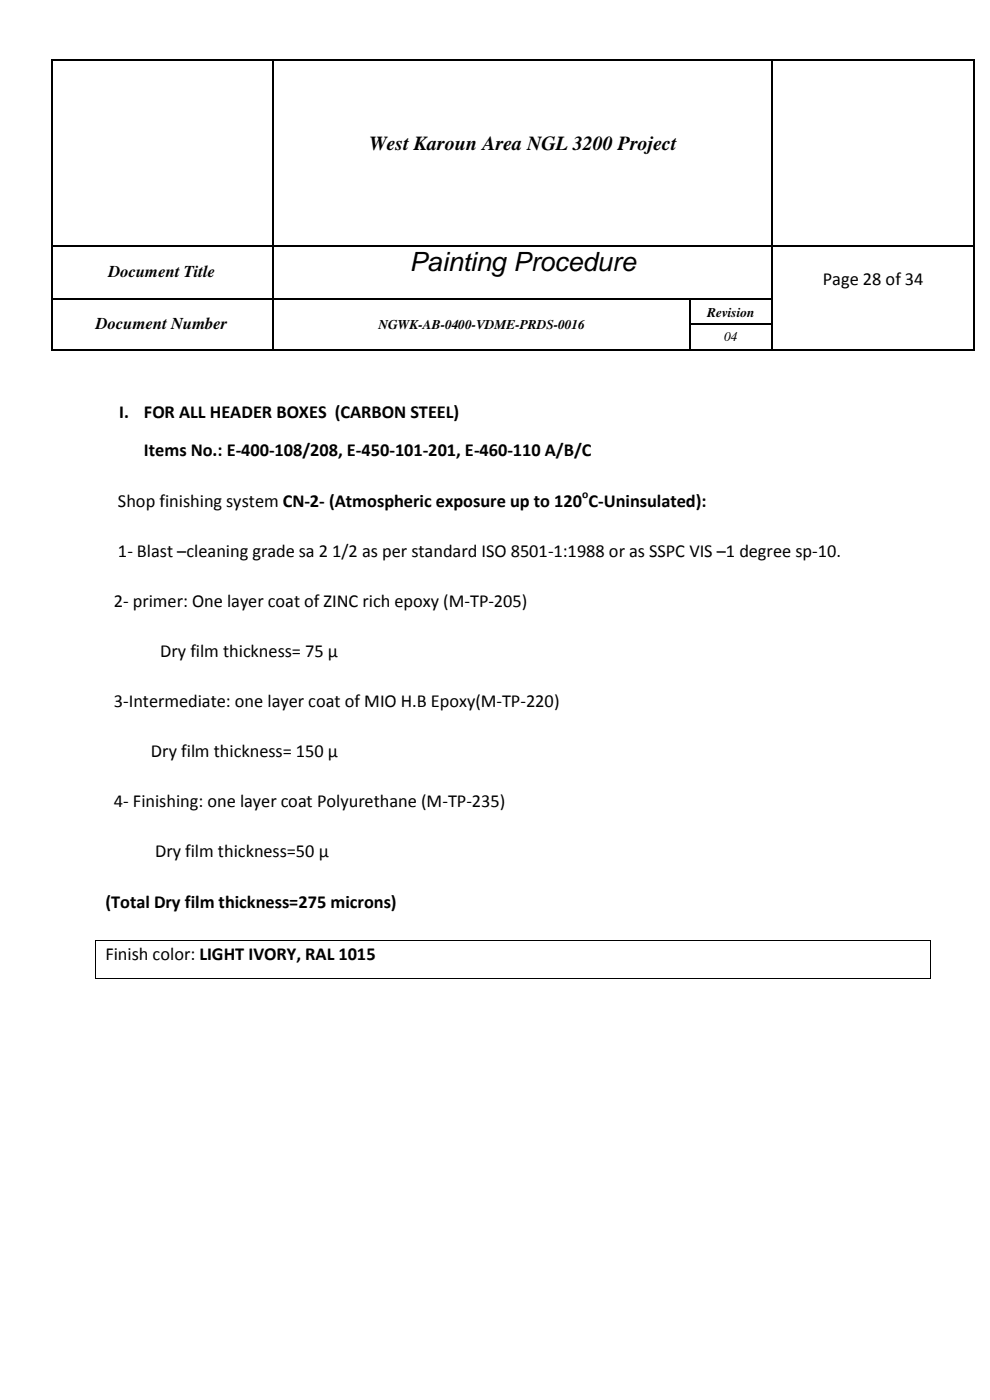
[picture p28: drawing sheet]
<svg xmlns="http://www.w3.org/2000/svg" width="210mm" height="297mm" viewBox="0 0 210 297" stroke-linecap="round" stroke-linejoin="round" font-family="sans-serif">
<defs><g id="words">
<text font-size="5.6" x="86.9" y="57.5">Painting Procedure</text>
<text font-size="4.2" x="78.3" y="31.8">West Karoun Area NGL 3200 Project</text>
<g font-size="3.9">
<text x="174.5" y="60.5">Page 28 of 34</text>
<text x="25.3" y="88.6">I.</text>
<text x="30.5" y="88.6">FOR ALL HEADER BOXES (CARBON STEEL)</text>
<text x="30.5" y="96.8">Items No.: E-400-108/208, E-450-101-201, E-460-110 A/B/C</text>
<text x="25" y="107.5">Shop finishing system CN-2- (Atmospheric exposure up to 120 C-Uninsulated):</text>
<text x="25" y="118.1">1- Blast –cleaning grade sa 2 1/2 as per standard ISO 8501-1:1988 or as SSPC VIS –1 degree sp-10.</text>
<text x="24.1" y="128.7">2- primer: One layer coat of ZINC rich epoxy (M-TP-205)</text>
<text x="34" y="139.4">Dry film thickness= 75 µ</text>
<text x="24.1" y="150">3-Intermediate: one layer coat of MIO H.B Epoxy(M-TP-220)</text>
<text x="32" y="160.6">Dry film thickness= 150 µ</text>
<text x="24.1" y="171.3">4- Finishing: one layer coat Polyurethane (M-TP-235)</text>
<text x="32.9" y="181.9">Dry film thickness=50 µ</text>
<text x="22.4" y="192.6">(Total Dry film thickness=275 microns)</text>
<text x="22.4" y="203.7">Finish color: LIGHT IVORY, RAL 1015</text>
</g>
<g font-size="3.5">
<text x="23" y="58.8">Document Title</text>
<text x="20.3" y="69.8">Document Number</text>
</g>
<g font-size="2.8">
<text x="80.3" y="69.8">NGWK-AB-0400-VDME-PRDS-0016</text>
<text x="150" y="67.1">Revision</text>
<text x="153.6" y="72.4">04</text>
</g>
<text font-size="2.5" x="123.5" y="105.7">o</text>
</g></defs>
<g fill="#000">
<path d="M10.9 12.5h.3v.3h-.3z" fill-rule="evenodd"/>
<path d="M10.9 12.5h.3v.3h-.3z" fill-rule="evenodd"/>
<path d="M57.8 12.5h.3v.3h-.3z" fill-rule="evenodd"/>
<path d="M163.7 12.5h.3v.3h-.3z" fill-rule="evenodd"/>
<path d="M206.5 12.5h.3v.3h-.3z" fill-rule="evenodd"/>
<path d="M206.5 12.5h.3v.3h-.3z" fill-rule="evenodd"/>
<path d="M10.9 52h.3v.3h-.3z" fill-rule="evenodd"/>
<path d="M57.8 52h.3v.3h-.3z" fill-rule="evenodd"/>
<path d="M163.7 52h.3v.3h-.3z" fill-rule="evenodd"/>
<path d="M206.5 52h.3v.3h-.3z" fill-rule="evenodd"/>
<path d="M10.9 63.3h.3v.3h-.3z" fill-rule="evenodd"/>
<path d="M10.9 68.6h.3v.4h-.3z" fill-rule="evenodd"/>
<path d="M10.9 74h.3v.3h-.3z" fill-rule="evenodd"/>
<path d="M10.9 74h.3v.3h-.3z" fill-rule="evenodd"/>
<path d="M57.8 63.3h.3v.3h-.3z" fill-rule="evenodd"/>
<path d="M57.8 68.6h.3v.4h-.3z" fill-rule="evenodd"/>
<path d="M57.8 74h.3v.3h-.3z" fill-rule="evenodd"/>
<path d="M146.2 63.3h.3v.3h-.3z" fill-rule="evenodd"/>
<path d="M146.2 68.6h.3v.4h-.3z" fill-rule="evenodd"/>
<path d="M146.2 74h.3v.3h-.3z" fill-rule="evenodd"/>
<path d="M163.7 63.3h.3v.3h-.3z" fill-rule="evenodd"/>
<path d="M163.7 68.6h.3v.4h-.3z" fill-rule="evenodd"/>
<path d="M163.7 74h.3v.3h-.3z" fill-rule="evenodd"/>
<path d="M206.5 63.3h.3v.3h-.3z" fill-rule="evenodd"/>
<path d="M206.5 68.6h.3v.4h-.3z" fill-rule="evenodd"/>
<path d="M206.5 74h.3v.3h-.3z" fill-rule="evenodd"/>
<path d="M206.5 74h.3v.3h-.3z" fill-rule="evenodd"/>
<path d="M20.3 199.5h.1v.2h-.1z" fill-rule="evenodd"/>
<path d="M20.3 199.5h.1v.2h-.1z" fill-rule="evenodd"/>
<path d="M197.2 199.5h.2v.2h-.2z" fill-rule="evenodd"/>
<path d="M197.2 199.5h.2v.2h-.2z" fill-rule="evenodd"/>
<path d="M20.3 207.5h.1v.2h-.1z" fill-rule="evenodd"/>
<path d="M20.3 207.5h.1v.2h-.1z" fill-rule="evenodd"/>
<path d="M197.2 207.5h.2v.2h-.2z" fill-rule="evenodd"/>
<path d="M197.2 207.5h.2v.2h-.2z" fill-rule="evenodd"/>
</g>
<g fill="none" stroke="#000" stroke-width=".34">
<path d="M11 12.8v39.2M11.2 12.7h46.6M58 12.8v39.2M58.1 12.7h105.6M163.8 12.8v39.2M164 12.7h42.5M206.6 12.8v39.2M11 52.3v11M11.2 52.1h46.6M58 52.3v11M58.1 52.1h105.6M163.8 52.3v11"/>
<path d="M164 52.1h42.5M206.6 52.3v11M11 63.6v5M11 69v5M11.2 63.5h46.6M11.2 74.2h46.6M58 63.6v5M58 69v5M58.1 63.5h88.1M58.1 74.2h88.1M146.3 63.6v5M146.3 69v5"/>
<path d="M146.5 63.5h17.2M146.5 68.8h17.2M146.5 74.2h17.2M163.8 63.6v5M163.8 69v5M164 74.2h42.5M206.6 63.6v5M206.6 69v5"/>
</g>
<path d="M20.4 199.7v7.8M20.4 199.6h176.8M197.3 199.7v7.8M20.4 207.6h176.8" fill="none" stroke="#000" stroke-width=".21"/>
<use href="#words"/>
</svg>
